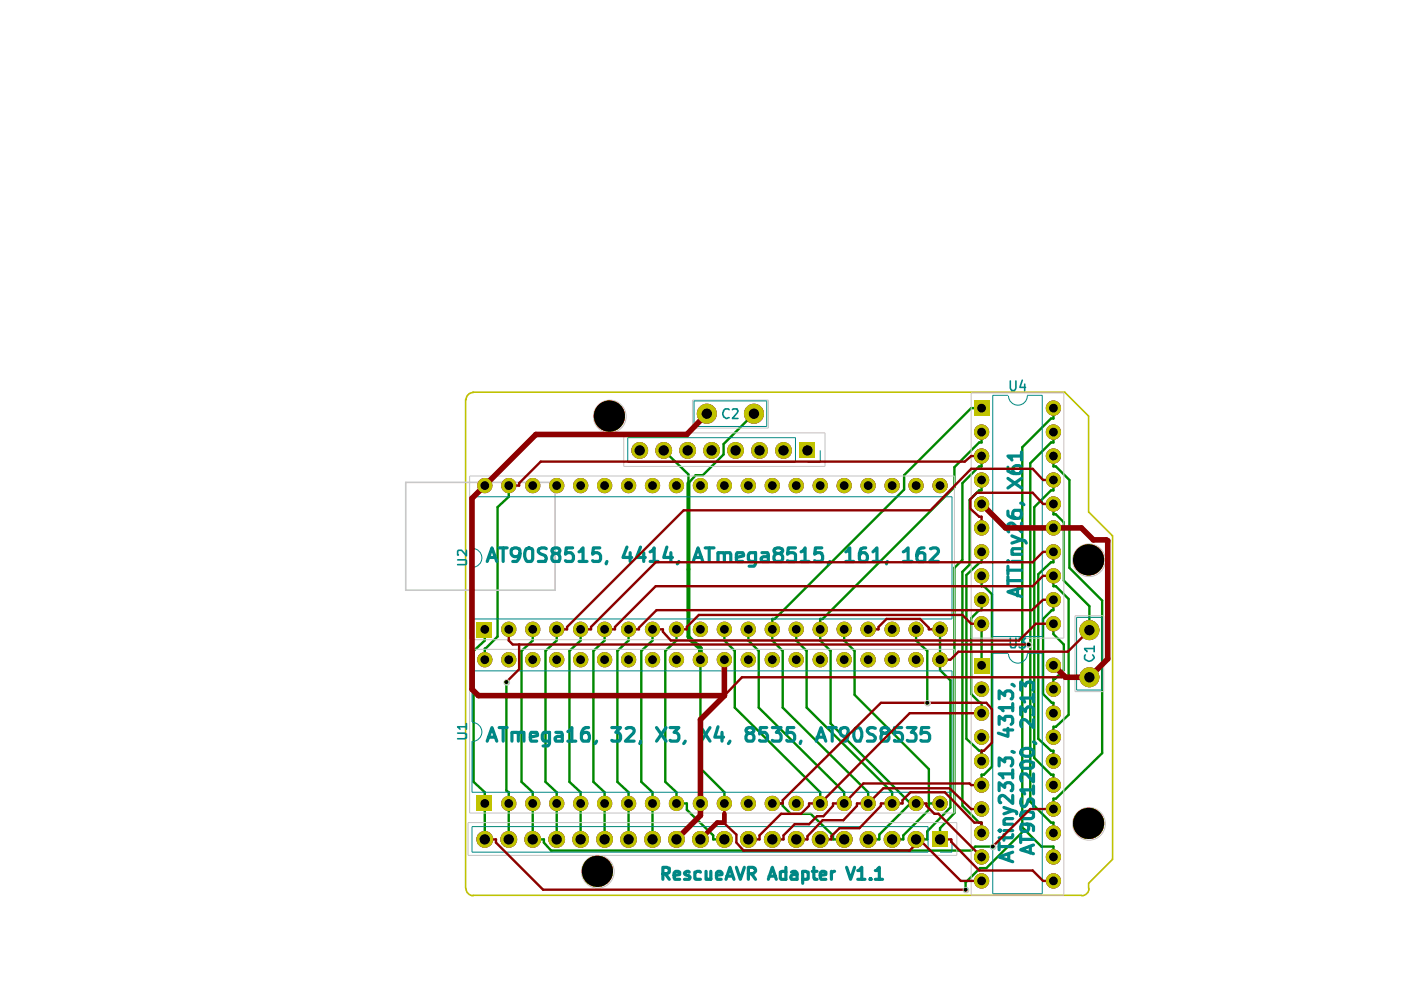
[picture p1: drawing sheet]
<svg xmlns="http://www.w3.org/2000/svg" width="297mm" height="210mm" viewBox="0 0 297 210" stroke-linecap="round" stroke-linejoin="round" font-family="sans-serif">
<g fill="#838500">
<path d="M101.1 168.7h3.2v3.2h-3.2z"/>
<path d="M101.1 131.9h3.2v3.2h-3.2z"/>
<path d="M169.5 93.8h3.4v3.4h-3.4z"/>
<path d="M206.6 84.8h3.2v3.3h-3.2z"/>
<path d="M197.6 176.3h3.4v3.4h-3.4z"/>
<path d="M206.6 139.5h3.2v3.2h-3.2z"/>
<circle cx="133.3" cy="178" r="1.78"/>
<circle cx="138.3" cy="178" r="1.78"/>
<circle cx="138.3" cy="170.3" r="1.61"/>
<circle cx="133.3" cy="170.3" r="1.61"/>
<circle cx="126.7" cy="184.7" r="3.3"/>
<circle cx="102.8" cy="178" r="1.78"/>
<circle cx="107.9" cy="178" r="1.78"/>
<circle cx="112.9" cy="178" r="1.78"/>
<circle cx="118" cy="178" r="1.78"/>
<circle cx="143.4" cy="178" r="1.78"/>
<circle cx="148.5" cy="178" r="1.78"/>
<circle cx="153.6" cy="178" r="1.78"/>
<circle cx="158.7" cy="178" r="1.78"/>
<circle cx="163.7" cy="178" r="1.78"/>
<circle cx="153.6" cy="170.3" r="1.61"/>
<circle cx="148.5" cy="170.3" r="1.61"/>
<circle cx="143.4" cy="170.3" r="1.61"/>
<circle cx="153.6" cy="133.4" r="1.61"/>
<circle cx="148.5" cy="133.4" r="1.61"/>
<circle cx="143.4" cy="133.4" r="1.61"/>
<circle cx="143.4" cy="139.9" r="1.61"/>
<circle cx="148.5" cy="139.9" r="1.61"/>
<circle cx="153.6" cy="139.9" r="1.61"/>
<circle cx="158.7" cy="139.9" r="1.61"/>
<circle cx="163.7" cy="139.9" r="1.61"/>
<circle cx="128.2" cy="133.4" r="1.61"/>
<circle cx="123.1" cy="133.4" r="1.61"/>
<circle cx="118" cy="133.4" r="1.61"/>
<circle cx="112.9" cy="133.4" r="1.61"/>
<circle cx="118" cy="139.9" r="1.61"/>
<circle cx="123.1" cy="139.9" r="1.61"/>
<circle cx="128.2" cy="139.9" r="1.61"/>
<circle cx="107.9" cy="133.4" r="1.61"/>
<circle cx="102.8" cy="139.9" r="1.61"/>
<circle cx="107.9" cy="139.9" r="1.61"/>
<circle cx="112.9" cy="139.9" r="1.61"/>
<circle cx="138.3" cy="133.4" r="1.61"/>
<circle cx="133.3" cy="133.4" r="1.61"/>
<circle cx="133.3" cy="139.9" r="1.61"/>
<circle cx="138.3" cy="139.9" r="1.61"/>
<circle cx="123.1" cy="178" r="1.78"/>
<circle cx="128.2" cy="178" r="1.78"/>
<circle cx="128.2" cy="170.3" r="1.61"/>
<circle cx="123.1" cy="170.3" r="1.61"/>
<circle cx="118" cy="170.3" r="1.61"/>
<circle cx="112.9" cy="170.3" r="1.61"/>
<circle cx="107.9" cy="170.3" r="1.61"/>
<circle cx="159.9" cy="87.7" r="2.12"/>
<circle cx="149.9" cy="87.7" r="2.12"/>
<circle cx="156" cy="95.5" r="1.78"/>
<circle cx="161" cy="95.5" r="1.78"/>
<circle cx="102.8" cy="103" r="1.61"/>
<circle cx="107.9" cy="103" r="1.61"/>
<circle cx="112.9" cy="103" r="1.61"/>
<circle cx="118" cy="103" r="1.61"/>
<circle cx="123.1" cy="103" r="1.61"/>
<circle cx="129.2" cy="88.2" r="3.3"/>
<circle cx="128.2" cy="103" r="1.61"/>
<circle cx="133.3" cy="103" r="1.61"/>
<circle cx="138.3" cy="103" r="1.61"/>
<circle cx="143.4" cy="103" r="1.61"/>
<circle cx="135.6" cy="95.5" r="1.78"/>
<circle cx="140.7" cy="95.5" r="1.78"/>
<circle cx="163.7" cy="103" r="1.61"/>
<circle cx="168.8" cy="103" r="1.61"/>
<circle cx="173.9" cy="103" r="1.61"/>
<circle cx="179" cy="103" r="1.61"/>
<circle cx="184.1" cy="103" r="1.61"/>
<circle cx="166.1" cy="95.5" r="1.78"/>
<circle cx="189.1" cy="103" r="1.61"/>
<circle cx="194.2" cy="103" r="1.61"/>
<circle cx="199.3" cy="103" r="1.61"/>
<circle cx="208.1" cy="96.7" r="1.61"/>
<circle cx="208.1" cy="91.6" r="1.61"/>
<circle cx="223.4" cy="86.5" r="1.61"/>
<circle cx="223.4" cy="91.6" r="1.61"/>
<circle cx="223.4" cy="96.7" r="1.61"/>
<circle cx="223.4" cy="101.8" r="1.61"/>
<circle cx="223.4" cy="106.8" r="1.61"/>
<circle cx="223.4" cy="111.9" r="1.61"/>
<circle cx="208.1" cy="111.9" r="1.61"/>
<circle cx="208.1" cy="106.8" r="1.61"/>
<circle cx="208.1" cy="101.8" r="1.61"/>
<circle cx="148.5" cy="103" r="1.61"/>
<circle cx="153.6" cy="103" r="1.61"/>
<circle cx="158.7" cy="103" r="1.61"/>
<circle cx="145.8" cy="95.5" r="1.78"/>
<circle cx="150.9" cy="95.5" r="1.78"/>
<circle cx="173.9" cy="178" r="1.78"/>
<circle cx="179" cy="178" r="1.78"/>
<circle cx="184.1" cy="178" r="1.78"/>
<circle cx="179" cy="170.3" r="1.61"/>
<circle cx="173.9" cy="170.3" r="1.61"/>
<circle cx="168.8" cy="133.4" r="1.61"/>
<circle cx="163.7" cy="133.4" r="1.61"/>
<circle cx="158.7" cy="133.4" r="1.61"/>
<circle cx="168.8" cy="139.9" r="1.61"/>
<circle cx="189.1" cy="133.4" r="1.61"/>
<circle cx="189.1" cy="139.9" r="1.61"/>
<circle cx="194.2" cy="139.9" r="1.61"/>
<circle cx="199.3" cy="139.9" r="1.61"/>
<circle cx="179" cy="133.4" r="1.61"/>
<circle cx="173.9" cy="133.4" r="1.61"/>
<circle cx="173.9" cy="139.9" r="1.61"/>
<circle cx="179" cy="139.9" r="1.61"/>
<circle cx="184.1" cy="139.9" r="1.61"/>
<circle cx="189.1" cy="178" r="1.78"/>
<circle cx="199.3" cy="170.3" r="1.61"/>
<circle cx="194.2" cy="170.3" r="1.61"/>
<circle cx="189.1" cy="170.3" r="1.61"/>
<circle cx="184.1" cy="170.3" r="1.61"/>
<circle cx="168.8" cy="178" r="1.78"/>
<circle cx="168.8" cy="170.3" r="1.61"/>
<circle cx="163.7" cy="170.3" r="1.61"/>
<circle cx="158.7" cy="170.3" r="1.61"/>
<circle cx="230.8" cy="118.7" r="3.3"/>
<circle cx="223.4" cy="117" r="1.61"/>
<circle cx="223.4" cy="122.1" r="1.61"/>
<circle cx="223.4" cy="127.2" r="1.61"/>
<circle cx="223.4" cy="132.2" r="1.61"/>
<circle cx="231" cy="133.6" r="2.12"/>
<circle cx="230.8" cy="174.6" r="3.3"/>
<circle cx="223.4" cy="146.1" r="1.61"/>
<circle cx="223.4" cy="151.2" r="1.61"/>
<circle cx="223.4" cy="156.3" r="1.61"/>
<circle cx="223.4" cy="161.4" r="1.61"/>
<circle cx="223.4" cy="166.5" r="1.61"/>
<circle cx="223.4" cy="171.5" r="1.61"/>
<circle cx="231" cy="143.6" r="2.12"/>
<circle cx="194.2" cy="178" r="1.78"/>
<circle cx="208.1" cy="171.5" r="1.61"/>
<circle cx="208.1" cy="166.5" r="1.61"/>
<circle cx="208.1" cy="161.4" r="1.61"/>
<circle cx="223.4" cy="176.6" r="1.61"/>
<circle cx="223.4" cy="181.7" r="1.61"/>
<circle cx="223.4" cy="186.8" r="1.61"/>
<circle cx="208.1" cy="186.8" r="1.61"/>
<circle cx="208.1" cy="181.7" r="1.61"/>
<circle cx="208.1" cy="176.6" r="1.61"/>
<circle cx="223.4" cy="141.1" r="1.61"/>
<circle cx="208.1" cy="156.3" r="1.61"/>
<circle cx="208.1" cy="151.2" r="1.61"/>
<circle cx="208.1" cy="146.1" r="1.61"/>
<circle cx="199.3" cy="133.4" r="1.61"/>
<circle cx="194.2" cy="133.4" r="1.61"/>
<circle cx="184.1" cy="133.4" r="1.61"/>
<circle cx="208.1" cy="132.2" r="1.61"/>
<circle cx="208.1" cy="127.2" r="1.61"/>
<circle cx="208.1" cy="122.1" r="1.61"/>
<circle cx="208.1" cy="117" r="1.61"/>
</g>
<g fill="none" stroke="#080" stroke-width=".51">
<path d="M140.7 95.5l5.3 5.1v20.1M159.9 87.7l-6.5 6.4v2.3l-4.4 4.4h-1.5l-1.5 1.6M208.1 86.5h-2.2l-14.2 14.3v3l-27.4 27.4h-.6v4.6l2.2 2.2v12l18.2 18v2.3M208.1 91.6v2.2h-.5l-5.2 5.3v4.2l-28 27.9h-.5v4.6l2.2 2.2v15.4l16.9 16.9M208.1 96.7v2.2h-.5l-3.6 3.5v16.3l-1.6 1.7v52l-3.1 3.2v2.4M223.4 91.6v2.2h-.6l-4.4 4.4v71.8l4.4 4.4h.6v2.2M223.4 96.7v2.2h.5l2.8 2.9v18.6l7 6.9v32.4l-9.8 9.6h-.5v2.2M223.4 86.5v2.2h-.6l-6.1 6.1v80.6l4.1 4.1h2.6v2.2M107.9 103v2.3l-2.4 2.2v27.5l-2.5 2.5h-.2v2.4M208.1 101.8v2.2h-.5l-2 2v13.7l-1.6 1.5v49.7l3.6 3.5h.5v2.2M208.1 117v2.2h-.3l-2.9 2.7v34.7l2.7 2.6h.5v2.2M223.4 101.8v2.2h-.6l-3.5 3.5v53.2l3.5 3.6h.6v2.2"/>
<path d="M223.4 106.8v2.3h.5l1.7 1.6v12.4l5.4 5.4v5.1M223.4 117v2.2h-.6l-2.7 2.6v34.8l2.7 2.6h.6v2.2M102.8 133.4v2.4l-2.4 2.2v27.8l2.4 2.2v10M112.9 133.4v2.4l-2.3 2.2v27.8l2.3 2.2v10h2.4v.6l1.5 1.7h89.1l.9-.8h3.7M118 133.4v2.4l-2.3 2.2v27.8l2.3 2.2v10M123.1 133.4v2.4l-2.4 2.2v27.8l2.4 2.2v10M128.2 133.4v2.4l-2.4 2.2v27.8l2.4 2.2v10M133.3 133.4v2.4l-2.4 2.2v27.8l2.4 2.2v10M138.3 133.4v2.4l-2.3 2.2v27.8l2.3 2.2v10M143.4 133.4v2.4l-2.3 2.2v27.8l2.3 2.2v2.3h2.2v1.4l5.6 5.4v.9h2.4M148.5 139.9v23l5.1 5.1v2.3M153.6 133.4v2.4l2.2 2.2v12l18.1 18v2.3"/>
<path d="M158.7 133.4v2.4l2.2 2.2v12l18.1 18v2.3M168.8 133.4v2.4l2.2 2.2v12l18.1 18v2.3M179 133.4v2.4l2.2 2.2v9.3l15.7 15.8v8.6l-5.4 5.4v.9h-2.4M194.2 133.4v2.4l2.4 2.2v11M199.3 133.4v8.7l2.2 2.2v26.9l-4.9 5.1v1.7h-2.4M208.1 127.2v2.2h-.5l-1.7 1.7v16.1l1.9 1.8h.3v2.2M208.1 122.1v2.2h.5l1.7 1.7v36.6l-1.7 1.7h-.5v2.2M208.1 132.2v8.9M218.1 136.7h.3M223.4 127.2v2.2h-.4l-1.9 1.8v16l1.9 1.8h.4v2.2M223.4 132.2v2.3l2.2 2.2v5.4l-1.9 1.8h-.3v2.2M223.4 122.1v2.2h.5l2.7 2.7v24.6l-2.7 2.5h-.5v2.2"/>
<path d="M107.4 144.6v23l.5 .4v10M163.7 170.3h2.2v.6l1.7 1.7h4.3l4.7 4.5v.9h2.4M193 170.3l-6.6 6.7v1h-2.3M193 170.3h1.2M196.9 170.3h2.4M217.3 175.9l-8.2 8.2h-1.3l-3.1 3v1.5"/>
</g>
<path d="M146 102.4v32.6l.1 .3" fill="none" stroke="#080" stroke-width=".85"/>
<path d="M146.1 135.3l2.4 2.2v2.4" fill="none" stroke="#080" stroke-width="1"/>
<path d="M98.7 84.7v103.6M100.2 83.1h125.5l5.1 5.1v20.3l5.1 5.1v68.6l-5.1 5.1v1M100.3 83.2a1.52 1.52 0 0 0-1.5 1.6M98.8 188.4a1.52 1.52 0 0 0 1.5 1.5M100.2 189.8h129.1M230.9 188.4a1.52 1.52 0 0 1-1.5 1.5" fill="none" stroke="#c0c300" stroke-width=".34"/>
<path d="M86 102.3h31.7v22.8h-31.7z" fill="none" stroke="#c2c2c2" stroke-width=".34"/>
<g fill="none" stroke="#c2c2c2" stroke-width=".21">
<path d="M132.2 91.8h42.7v7.1h-42.7zM146.8 84.8h16.1v6h-16.1zM205.9 83.3h19.7v52h-19.7zM99.6 100.9h102.8v34.7h-102.8zM99.6 137.7h102.8v34.7h-102.8zM205.9 138h19.7v51.8h-19.7zM227.9 130.6h6.1v16h-6.1zM99.2 174.4h103.7v7h-103.7z"/>
<circle cx="129.3" cy="88.3" r="3.5"/>
<circle cx="230.9" cy="118.8" r="3.5"/>
<circle cx="230.9" cy="174.7" r="3.5"/>
<circle cx="126.7" cy="184.8" r="3.5"/>
</g>
<g fill="none" stroke="#008785" stroke-width=".21">
<path d="M133.1 92.8h35.6v5.2h-35.6zM147.2 85h15.4v5.4h-15.4zM173.9 95.5v2.5h-2.7M213.7 83.8h-3.2v51.2h10.5v-51.2h-3.2M213.8 83.9a2 2 0 0 0 2 2 2 2 0 0 0 2-2M100.1 116.2v-10.9h101.7v25.9h-101.7v-11M100.2 116.3a2 2 0 0 1 2 2 2 2 0 0 1-2 2M213.7 138.5h-3.2v51h10.5v-51h-3.2M213.8 138.6a2 2 0 0 0 2 2 2 2 0 0 0 2-2M228.3 130.9h5.4v15.4h-5.4zM100.1 153.1v-10.9h101.7v25.8h-101.7v-10.9M100.2 153.2a2 2 0 0 1 2 2 2 2 0 0 1-2 2"/>
<path d="M100.1 175.3h96.7v5.4h-96.7zM201.8 178v2.7h-2.5"/>
</g>
<g fill="none" stroke="#008785" stroke-width=".68">
<path d="M213.7 99.1v.8a3.1 3.1 0 0 0 2.7 .3l.2-.3a1.16 1.16 0 0 0-.5-1.2h-.7l-.7 .5v.7l.7 .5M216.6 96.7h-2.9l.7 .5 .1 .3M216.6 95.8v1.7M103.3 119l1-2.8 1 2.8M103.6 118.2h1.4M105.8 116.2h1.7M106.7 116.2v2.8M110.2 117.3a.97 .97 0 0 1-.9 .8 .97 .97 0 0 1-.9-.8v-.6a1.07 1.07 0 0 1 1.8 0 2.38 2.38 0 0 1-.6 2.3h-.9M111.6 116.3a.9 .9 0 0 1 1.3 .4v1.8l-.3 .5h-.8a2.21 2.21 0 0 1-.2-2.7zM115.8 116.3a1.19 1.19 0 0 0-1.7 .4 1.17 1.17 0 0 0 1.2 1l.4 .2a.97 .97 0 0 1 0 1.1h-1.6M117.5 117.3l-.3-.1-.2-.5a1.1 1.1 0 0 1 1.5-.4l.2 .4-.2 .5-.3 .1h-.7a1.03 1.03 0 0 0-.2 1.7h1.2a1.19 1.19 0 0 0-.3-1.7M121.4 116.2h-1.3l-.2 1.3 .3-.3h.9a1.17 1.17 0 0 1 .1 1.8h-1.1l-.2-.1"/>
<path d="M122.8 117l.3-.2 .5-.6v2.8M122.8 119h1.7M127.2 116.2h-1.4l-.2 1.3 .4-.3h.7l.3 .1 .3 .6v.6l-.1 .4-.2 .1h-1.2l-.2-.1M128.7 119l-.2 .5M132.9 116l-.8 2.2h1.8M133.6 117.2v1.8M135.8 116l-.8 2.2h1.8M136.5 117.2v1.8M137.8 117l.4-.2 .5-.6v2.8M137.8 119h1.7M141.4 116l-.7 2.2h1.9M142.2 117.2v1.8"/>
<path d="M143.9 119l-.3 .5M147 119l1-2.8 1 2.8M147.3 118.2h1.4M149.5 116.2h1.9M150.4 116.2v2.8M152.2 117.3l.2-.1h1l.2 .3v1.5M152.2 117.2v1.8M153.6 117.5l.2-.3h1l.1 .3v1.5M156.1 118.2l1.5-.3-.1-.7h-1.2l-.2 .3v1.2l.2 .3h1.2M160.2 119h-1.2l-.2-.1-.1-.4v-.8l.3-.5h1.2v2.3l-.3 .6h-1.1M161.5 117.2h1.2l.2 .3v1.5h-1.4l-.1-.3v-.3l.1-.2 1.4-.3M164.8 117.3l-.5-.1-.2-.5a1.07 1.07 0 0 1 1.8 0v.1a1.16 1.16 0 0 1-1.1 .5 .97 .97 0 0 0-.7 .8 .97 .97 0 0 0 .3 .9h1.2a.97 .97 0 0 0 .4-.9 .97 .97 0 0 0-.7-.8"/>
<path d="M168.7 116.2h-1.6l-.1 1.3 .5-.3h.6l.4 .1 .2 .2v1.4l-.2 .1h-1.4l-.1-.1M169.8 117l.4-.2 .5-.6v2.8M169.8 119h1.7M174.2 116.2h-1.3l-.2 1.3 .5-.3h.7a1.34 1.34 0 0 1 .3 1.8h-1.3l-.2-.1M175.9 119l-.3 .5M179.3 117l.4-.2 .5-.6v2.8M179.3 119h1.7M183.6 116.2l-1.1 .1a2.97 2.97 0 0 0-.1 2.7h1.2l.1-.1a1.19 1.19 0 0 0-.3-1.7h-.7l-.3 .1-.2 .6M185.1 117l.8-.8v2.8M185.1 119h1.7M188.1 119l-.1 .5M191.5 117l1-.8v2.8"/>
<path d="M191.5 119h1.9M195.9 116.2a1.37 1.37 0 0 0-1.5 1.1v1.2l.3 .5h1.2l.2-.1v-1.4a.97 .97 0 0 0-1-.3 .97 .97 0 0 0-.7 .7M197.3 116.3a1.63 1.63 0 0 1 1.5 0l.2 .4-.2 .6-1.7 1.7h1.9M213.7 119h.2l-.2-.1v.1h.2M213.7 108.4v.8a2.3 2.3 0 0 0 2.7 .5 1.63 1.63 0 0 0 0-1.5h-1.3a.97 .97 0 0 0-.4 1 .97 .97 0 0 0 .7 .7M213.7 101.4l2.9 2.1M214.5 113.6l2.8 1 .3 .5M214.5 119h2.1M214.5 117.5h2.1M216.4 106.7l.7 .3M216.6 116.3h-1.9l-.2 .9 .4 .3M216.6 110.9v1.9l-1.7-1.7a.81 .81 0 0 0-1.2 .2v1.3l.2 .2"/>
<path d="M216.6 114.5l-2.1 .6M216.6 101.4l-2.9 2.1M213.7 120.1v1.7M213.7 122.3v1.7M213.7 123.1h2.9M213.7 120.9h2.9M215.7 124.8v1.5M216.6 124.6l-2.9 .9 2.9 1M103.3 157.1l1-2.8 1 2.8M103.6 156.3h1.4M105.8 154.3h1.7M106.7 154.3v2.8"/>
<path d="M108.5 155.4l.2-.1h1l.2 .3v1.5M108.5 155.3v1.8M109.9 155.6l.2-.3h1v1.8M112.4 156.3l1.6-.3-.2-.7h-1.2l-.2 .3v1.2l.2 .3h1.2M116.5 157.1h-1.2l-.2-.1-.1-.4v-.8l.3-.5h1.2v2.3l-.3 .6h-1.1M117.9 155.3h1.1l.2 .3v1.5h-1.3l-.2-.3v-.3l.2-.2 1.3-.3M120.4 155.1l.7-.5 .1-.3v2.8M120.4 157.1h1.7M124.8 154.3a1.37 1.37 0 0 0-1.5 1.1v1.2l.1 .4 .2 .1h1.2a1.34 1.34 0 0 0-.3-1.8 .97 .97 0 0 0-1.2 .7M126.5 157.1l-.3 .5M129.7 154.3h1.9l-1 1h.5a1.17 1.17 0 0 1 .1 1.8h-1.3l-.2-.1M132.8 154.4l.3-.1h.8a.69 .69 0 0 1 .6 .5 .69 .69 0 0 1-.2 .6l-1.7 1.7h1.9"/>
<path d="M135.8 157.1v.4l-.2 .1M139.2 154.3l2 2.8M141.2 154.3l-2 2.8M142.1 154.3h1.8l-1 1a.91 .91 0 0 1 1 .7v.6l-.3 .5h-1.4l-.1-.1M145.3 157.1l-.4 .5M148.7 154.3l1.8 2.8M150.5 154.3l-1.8 2.8M152.2 154.1l-.6 2.2h1.8M153.1 155.3v1.8M154.8 157.1l-.4 .5M158.7 155.4l-.4-.1-.1-.5a1.16 1.16 0 0 1 1.1-.5l.4 .1 .2 .5a1.16 1.16 0 0 1-1.2 .5 1.03 1.03 0 0 0-.2 1.7h1a1.02 1.02 0 0 0-.2-1.7M162.6 154.3h-1.4l-.2 1.3 .4-.3h.8a1.17 1.17 0 0 1 .2 1.8h-1.2l-.2-.1"/>
<path d="M163.7 154.3h1.9l-1 1h.5a1.17 1.17 0 0 1 .2 1.8h-1.4l-.2-.1M168.3 154.3h-1.3l-.2 1.3 .3-.3h.7l.3 .1 .4 .6v.6l-.2 .4-.2 .1h-1.1l-.2-.1M169.8 157.1l-.1 .5M173.1 157.1l1-2.8 1 2.8M173.2 156.3h1.6M175.6 154.3h1.7M176.4 154.3v2.8M179.8 155.4l-.1 .6a.97 .97 0 0 1-1.6-.6v-.6a.95 .95 0 0 1 .9-.6 .95 .95 0 0 1 .8 .6v1.2l-.3 1-.2 .1h-.8M181.4 154.4a.73 .73 0 0 1 1.1 .4 2.75 2.75 0 0 1-.1 2.3h-.9a2.21 2.21 0 0 1-.1-2.7zM185.6 154.4a1.34 1.34 0 0 0-1.5 0l-.2 .7 .5 .5 .7 .2 .5 .5v.3l-.3 .5h-1.4M187.3 155.4l-.4-.1-.1-.4 .1-.5a1.15 1.15 0 0 1 1.4 0l.2 .5a1.16 1.16 0 0 1-1.2 .5 1.19 1.19 0 0 0-.4 1.7h1.2a1.02 1.02 0 0 0-.1-1.7M191.2 154.3h-1.5v1.3v-.2l.3-.1h.7l.5 .3 .1 .4v.6l-.3 .5h-1.3v-.1"/>
<path d="M192.4 154.3h1.8l-1 1a.91 .91 0 0 1 1 .7v.6l-.3 .5h-1.4l-.1-.1M196.9 154.3h-1.5l-.2 1.3 .5-.3h.7l.4 .1 .3 .6v.6l-.2 .4-.1 .1h-1.4l-.2-.1M211.8 153.6v-1.7l1.2 .8v-.6l.2-.2h1.2l.3 .5v.8l-.3 .4M211.8 148.2v-1.7l1.2 1v-.7l.2-.2 .3-.1h.7l.5 .5v.8l-.2 .4h-.1M212.9 154.8h1.8M213.7 154.4v1.7l-2-.7M214.5 159.3l.6 .2M214.5 145.1l.6 .4M214.7 150h-2.9l.5 .2 .4 .5M214.7 149.2v1.5M216.4 151.6v-1.7l1 1v-.5l.5-.5h.7l.3 .1 .2 .2v1.4h-.2M216.4 146.3v-1.7l1 .9a.65 .65 0 0 1 .5-.9l1.2 .2v1.3l-.2 .2"/>
<path d="M216.6 159a2.02 2.02 0 0 1 2.5 .2v.7a1.76 1.76 0 0 1-2.7-.2zM219.1 157.3l.5 .3M219.1 152.6v1.7l-1.8-1.7a.65 .65 0 0 0-.9 .5v.7l.2 .3M219.1 148h-2.7l.7 .5 .2 .3M219.1 147.2v1.6M211.8 176.1l.2 .2 .2-.2-.2-.2-.2 .2h.4M211.8 167.6v-1.7l1.2 1.1v-.7l.2-.2 .3-.2h.7l.5 .6v.8l-.2 .3h-.1M211.8 162.4v-1.7l1.2 .8v-.6l.2-.2h1.2l.3 .5v.7l-.3 .5M211.8 178.6v1.6M211.8 179.5h2.9M212.9 171.2l2.5 .8 .2 .2v.4M212.9 177v1.1"/>
<path d="M212.9 176.1h1.8M212.9 174.8h1.8M214.7 177l-.2 .6h-2.7M214.7 173.6h-1.5l-.3 .3 .1 .9M214.7 168.7v1.6l-1.7-1.5a.72 .72 0 0 0-1.2 .4v.6l.2 .4h.2M214.7 164.1h-2.9l.5 .3 .4 .5M214.7 171.9l-1.8 .7M214.7 163.2v1.7M216.4 177.1v1.5M216.4 178h2.7M216.6 172.2a3 3 0 0 1 2.5 .2v.8l-.5 .4h-1.7l-.3-.2a1.1 1.1 0 0 1 0-1.2zM216.6 169.3a1.19 1.19 0 0 0 .3 1.7 1.2 1.2 0 0 0 1-1.3 .68 .68 0 0 1 1.2 0v1.3"/>
<path d="M216.6 161.7a2.47 2.47 0 0 1 2.5 0v.9l-.5 .3h-1.7l-.3-.2a.85 .85 0 0 1 0-1zM217.6 174.8h.3a1.1 1.1 0 0 1-.3 1.5h-.7l-.3-.2a1.37 1.37 0 0 1 0-1.3h1.8l.7 .5v.8M218.4 179.5v1.3M219.1 179.2l-2.7 1 2.7 .8M219.1 167.5h-2.7l.7 .5 .2 .3M219.1 164.1v1.7l-1.5-1.7h-1a1.63 1.63 0 0 0 0 1.5M219.1 166.6v1.7M140.5 185.3h.9l.3-.2 .2-.2v-.8l-1.4-.2v2.5M141.1 185.3l.8 1.1M142.9 185.6l1.2-.2v-.5l-.8-.2-.4 .4v1l.2 .3h1M146.1 184.9a.65 .65 0 0 0-1 .2 .65 .65 0 0 0 .9 .5l.3 .3-.2 .5h-1M148.5 184.9a1.1 1.1 0 0 0-1.2 0v1.4l.2 .1h1"/>
<path d="M149.7 184.7v1.7h1v-.1M150.7 184.7v1.7M151.9 185.6l1.2-.2v-.3l-.4-.4h-.5l-.3 .4v1l.2 .3h.8M153.9 186.4l.9-2.5 .8 2.5M154.1 185.8h1.2M156.1 183.9l.9 2.5 .8-2.5M158.7 185.3h1l.5-.6a.65 .65 0 0 0-.5-.8h-1v2.5M159.3 185.3l.9 1.1M162.9 186.4l.8-2.5 .9 2.5M163.1 185.8h1.3M166.6 183.9v2.5h-1l-.2-.1v-1.4a.97 .97 0 0 1 1.2 0M167.8 184.9l.9-.2 .3 .4v1.3h-1.2l-.2-.3 .2-.5 .3-.2h.9"/>
<path d="M170.2 184.9a1.1 1.1 0 0 1 1.2 0v1.4l-.2 .1h-1M170.2 184.7v2.6M172.2 184.7h1M172.6 183.9v2.2l.1 .3h.5M173.9 185.6l1.2-.2v-.5l-.9-.2-.3 .4v1l.2 .3h1M176.3 184.7v1.7M177 184.7l-.6 .2-.1 .4M179.5 183.9l.8 2.5 .9-2.5M181.9 184.6h.3l.5-.7v2.5M181.9 186.4h1.5M184.6 186.3l.1 .1h-.3l.2-.1v.1M185.6 184.6h.3l.5-.7v2.5"/>
<path d="M185.6 186.4h1.5M213.9 181v1.4M214.7 180.7l-2.9 1 2.9 1"/>
</g>
<g fill="none" stroke="#008785" stroke-width=".34">
<path d="M154.6 86.9l-.2-.2h-.6a1.11 1.11 0 0 0-.6 1.1 1.11 1.11 0 0 0 .9 .9l.5-.1M155.3 86.9l.1-.2h.9l.2 .3-.2 .5-1 1.2h1.2M214.2 80.8v1.5l.3 .5h.6l.3-.5v-1.5M216.7 80.6l-.5 1.5h1.2M217.3 81.4v1.4M97 118.7h1.7l.2 .2v.6l-.2 .2h-1.7M98.9 116.7v1.2l-1-1.2h-.7l-.2 .1v.9h.2M214.2 135.3v1.7l.2 .3h.8l.2-.3v-1.7M216.1 135.3h1.3l-.7 .8h.6l.1 .4-.1 .8h-1.1l-.1-.1M230.1 138.9l-.1 .1v.7l.8 .5 .7-.2 .5-.5-.4-.6M232 137.5h-2l.5 .7M232 137v1.2"/>
<path d="M97 155.4h1.6l.3 .2v.9l-.3 .1h-1.6M98.9 154.1h-1.9l.5 .5M98.9 153.4v1.2"/>
</g>
<g fill="#8f0088">
<path d="M101.1 168.7h3.2v3.2h-3.2z"/>
<path d="M101.1 131.9h3.2v3.2h-3.2z"/>
<path d="M169.5 93.8h3.4v3.4h-3.4z"/>
<path d="M206.6 84.8h3.2v3.3h-3.2z"/>
<path d="M197.6 176.3h3.4v3.4h-3.4z"/>
<path d="M206.6 139.5h3.2v3.2h-3.2z"/>
<circle cx="133.3" cy="178" r="1.78"/>
<circle cx="138.3" cy="178" r="1.78"/>
<circle cx="138.3" cy="170.3" r="1.61"/>
<circle cx="133.3" cy="170.3" r="1.61"/>
<circle cx="126.7" cy="184.7" r="3.3"/>
<circle cx="102.8" cy="178" r="1.78"/>
<circle cx="107.9" cy="178" r="1.78"/>
<circle cx="112.9" cy="178" r="1.78"/>
<circle cx="118" cy="178" r="1.78"/>
<circle cx="143.4" cy="178" r="1.78"/>
<circle cx="148.5" cy="178" r="1.78"/>
<circle cx="153.6" cy="178" r="1.78"/>
<circle cx="158.7" cy="178" r="1.78"/>
<circle cx="163.7" cy="178" r="1.78"/>
<circle cx="153.6" cy="170.3" r="1.61"/>
<circle cx="148.5" cy="170.3" r="1.61"/>
<circle cx="143.4" cy="170.3" r="1.61"/>
<circle cx="153.6" cy="133.4" r="1.61"/>
<circle cx="148.5" cy="133.4" r="1.61"/>
<circle cx="143.4" cy="133.4" r="1.61"/>
<circle cx="143.4" cy="139.9" r="1.61"/>
<circle cx="148.5" cy="139.9" r="1.61"/>
<circle cx="153.6" cy="139.9" r="1.61"/>
<circle cx="158.7" cy="139.9" r="1.61"/>
<circle cx="163.7" cy="139.9" r="1.61"/>
<circle cx="128.2" cy="133.4" r="1.61"/>
<circle cx="123.1" cy="133.4" r="1.61"/>
<circle cx="118" cy="133.4" r="1.61"/>
<circle cx="112.9" cy="133.4" r="1.61"/>
<circle cx="118" cy="139.9" r="1.61"/>
<circle cx="123.1" cy="139.9" r="1.61"/>
<circle cx="128.2" cy="139.9" r="1.61"/>
<circle cx="107.9" cy="133.4" r="1.61"/>
<circle cx="102.8" cy="139.9" r="1.61"/>
<circle cx="107.9" cy="139.9" r="1.61"/>
<circle cx="112.9" cy="139.9" r="1.61"/>
<circle cx="138.3" cy="133.4" r="1.61"/>
<circle cx="133.3" cy="133.4" r="1.61"/>
<circle cx="133.3" cy="139.9" r="1.61"/>
<circle cx="138.3" cy="139.9" r="1.61"/>
<circle cx="123.1" cy="178" r="1.78"/>
<circle cx="128.2" cy="178" r="1.78"/>
<circle cx="128.2" cy="170.3" r="1.61"/>
<circle cx="123.1" cy="170.3" r="1.61"/>
<circle cx="118" cy="170.3" r="1.61"/>
<circle cx="112.9" cy="170.3" r="1.61"/>
<circle cx="107.9" cy="170.3" r="1.61"/>
<circle cx="159.9" cy="87.7" r="2.12"/>
<circle cx="149.9" cy="87.7" r="2.12"/>
<circle cx="156" cy="95.5" r="1.78"/>
<circle cx="161" cy="95.5" r="1.78"/>
<circle cx="102.8" cy="103" r="1.61"/>
<circle cx="107.9" cy="103" r="1.61"/>
<circle cx="112.9" cy="103" r="1.61"/>
<circle cx="118" cy="103" r="1.61"/>
<circle cx="123.1" cy="103" r="1.61"/>
<circle cx="129.2" cy="88.2" r="3.3"/>
<circle cx="128.2" cy="103" r="1.61"/>
<circle cx="133.3" cy="103" r="1.61"/>
<circle cx="138.3" cy="103" r="1.61"/>
<circle cx="143.4" cy="103" r="1.61"/>
<circle cx="135.6" cy="95.5" r="1.78"/>
<circle cx="140.7" cy="95.5" r="1.78"/>
<circle cx="163.7" cy="103" r="1.61"/>
<circle cx="168.8" cy="103" r="1.61"/>
<circle cx="173.9" cy="103" r="1.61"/>
<circle cx="179" cy="103" r="1.61"/>
<circle cx="184.1" cy="103" r="1.61"/>
<circle cx="166.1" cy="95.5" r="1.78"/>
<circle cx="189.1" cy="103" r="1.61"/>
<circle cx="194.2" cy="103" r="1.61"/>
<circle cx="199.3" cy="103" r="1.61"/>
<circle cx="208.1" cy="96.7" r="1.61"/>
<circle cx="208.1" cy="91.6" r="1.61"/>
<circle cx="223.4" cy="86.5" r="1.61"/>
<circle cx="223.4" cy="91.6" r="1.61"/>
<circle cx="223.4" cy="96.7" r="1.61"/>
<circle cx="223.4" cy="101.8" r="1.61"/>
<circle cx="223.4" cy="106.8" r="1.61"/>
<circle cx="223.4" cy="111.9" r="1.61"/>
<circle cx="208.1" cy="111.9" r="1.61"/>
<circle cx="208.1" cy="106.8" r="1.61"/>
<circle cx="208.1" cy="101.8" r="1.61"/>
<circle cx="148.5" cy="103" r="1.61"/>
<circle cx="153.6" cy="103" r="1.61"/>
<circle cx="158.7" cy="103" r="1.61"/>
<circle cx="145.8" cy="95.5" r="1.78"/>
<circle cx="150.9" cy="95.5" r="1.78"/>
<circle cx="173.9" cy="178" r="1.78"/>
<circle cx="179" cy="178" r="1.78"/>
<circle cx="184.1" cy="178" r="1.78"/>
<circle cx="179" cy="170.3" r="1.61"/>
<circle cx="173.9" cy="170.3" r="1.61"/>
<circle cx="168.8" cy="133.4" r="1.61"/>
<circle cx="163.7" cy="133.4" r="1.61"/>
<circle cx="158.7" cy="133.4" r="1.61"/>
<circle cx="168.8" cy="139.9" r="1.61"/>
<circle cx="189.1" cy="133.4" r="1.61"/>
<circle cx="189.1" cy="139.9" r="1.61"/>
<circle cx="194.2" cy="139.9" r="1.61"/>
<circle cx="199.3" cy="139.9" r="1.61"/>
<circle cx="179" cy="133.4" r="1.61"/>
<circle cx="173.9" cy="133.4" r="1.61"/>
<circle cx="173.9" cy="139.9" r="1.61"/>
<circle cx="179" cy="139.9" r="1.61"/>
<circle cx="184.1" cy="139.9" r="1.61"/>
<circle cx="189.1" cy="178" r="1.78"/>
<circle cx="199.3" cy="170.3" r="1.61"/>
<circle cx="194.2" cy="170.3" r="1.61"/>
<circle cx="189.1" cy="170.3" r="1.61"/>
<circle cx="184.1" cy="170.3" r="1.61"/>
<circle cx="168.8" cy="178" r="1.78"/>
<circle cx="168.8" cy="170.3" r="1.61"/>
<circle cx="163.7" cy="170.3" r="1.61"/>
<circle cx="158.7" cy="170.3" r="1.61"/>
<circle cx="230.8" cy="118.7" r="3.3"/>
<circle cx="223.4" cy="117" r="1.61"/>
<circle cx="223.4" cy="122.1" r="1.61"/>
<circle cx="223.4" cy="127.2" r="1.61"/>
<circle cx="223.4" cy="132.2" r="1.61"/>
<circle cx="231" cy="133.6" r="2.12"/>
<circle cx="230.8" cy="174.6" r="3.3"/>
<circle cx="223.4" cy="146.1" r="1.61"/>
<circle cx="223.4" cy="151.2" r="1.61"/>
<circle cx="223.4" cy="156.3" r="1.61"/>
<circle cx="223.4" cy="161.4" r="1.61"/>
<circle cx="223.4" cy="166.5" r="1.61"/>
<circle cx="223.4" cy="171.5" r="1.61"/>
<circle cx="231" cy="143.6" r="2.12"/>
<circle cx="194.2" cy="178" r="1.78"/>
<circle cx="208.1" cy="171.5" r="1.61"/>
<circle cx="208.1" cy="166.5" r="1.61"/>
<circle cx="208.1" cy="161.4" r="1.61"/>
<circle cx="223.4" cy="176.6" r="1.61"/>
<circle cx="223.4" cy="181.7" r="1.61"/>
<circle cx="223.4" cy="186.8" r="1.61"/>
<circle cx="208.1" cy="186.8" r="1.61"/>
<circle cx="208.1" cy="181.7" r="1.61"/>
<circle cx="208.1" cy="176.6" r="1.61"/>
<circle cx="223.4" cy="141.1" r="1.61"/>
<circle cx="208.1" cy="156.3" r="1.61"/>
<circle cx="208.1" cy="151.2" r="1.61"/>
<circle cx="208.1" cy="146.1" r="1.61"/>
<circle cx="199.3" cy="133.4" r="1.61"/>
<circle cx="194.2" cy="133.4" r="1.61"/>
<circle cx="184.1" cy="133.4" r="1.61"/>
<circle cx="208.1" cy="132.2" r="1.61"/>
<circle cx="208.1" cy="127.2" r="1.61"/>
<circle cx="208.1" cy="122.1" r="1.61"/>
<circle cx="208.1" cy="117" r="1.61"/>
</g>
<g fill="none" stroke="#8e0000" stroke-width=".51">
<path d="M208.1 96.7h-2.2l-1.3 1.2h-90l-4.5 4.5v.6h-2.2M223.4 106.8h-2.3l-2.2-2.3h-11.8l-1.4 1.3v2.1l1.9 1.7h.5v2.3M223.4 117h-2.3l-2.2 2.2h-79.9l-13.7 13.7v.5h-2.2M223.4 101.8h-2.3l-2.2-2.4h-13l-8.6 8.8h-52.4l-24.7 24.7v.5h-2.2M107.9 133.4v2.4l.8 .9h109.4M110.1 136.7v5.2l-2.7 2.7M184.1 133.4h2.2v-.5l1.7-1.7h7.1l1.8 1.9v.3h2.4M208.1 132.2h-2.2l-1.9-1.8h-55.8l-2.6 2.5v.5h-2.2M223.4 122.1h-2.3l-2.2 2.2h-79.9l-8.6 8.6v.5h-2.2M223.4 127.2h-2.3l-2.3 2.2h-79.6l-3.7 3.7v.3h-2.2M223.4 132.2h-3.8l-3.5 3.6h-73.9l-1.7-1.9v-.5h-2.2M231 133.6l-4.6 4.6h-23.2l-1.7 1.7h-2.2"/>
<path d="M208.1 151.2h-15.2l-19 19.1h-2.4v.6l-1.7 1.7h-4.2l-4.6 4.5v.9h-2.3M225.6 143.3l-.6 .3h-67.7l-3.7 3.9M102.8 178h2.4v.6l9.9 10h89.6M153.6 174.4h-.2l2.7 2.6v1.6l1.5 1.7h35.3l2.2-2.2M153.6 170.3v2.3M194.2 178h1.2l-.3 .1M194.2 170.3h2.2v.6l1.7 1.7h.9l9.1 9.1M195.1 178.1l8.6 8.7h4.4M199.3 178h2.4v.5l5.9 6.1h11.3l2.2 2.2h2.3M208.1 166.5h-2.2l-.3-.4h-22.6l-4 4.2h-2.4v.6l-2 2.2h-1.4l-1.7 1.7h-3l-2.4 2.3v.9h-2.4M208.1 161.4v-2.2h.5l1.7-1.7v-7.1l-1.2-1.4h-22.3l-20.9 20.7v.6h-2.2M208.1 171.5h-2.2l-4.6-4.4h-14l-3.2 3.2h-2.4v.6l-2.9 3h-4.4l-3.2 3.4v.7h-2.4"/>
<path d="M208.1 176.6v-2.2h-1.5l-6.3-6.4h-7.3l-1.7 1.7v.6h-4.5v.6l-4.6 4.7h-4.2l-1.7 1.7v.7h-2.4M223.4 171.5h-5l-7.9 8"/>
</g>
<path d="M149.9 87.7l-4.3 4.4h-32l-13.5 13.6v40.4l1.3 1.4h52.2M208.1 106.8l5.1 5.1h16.1l2.5 2.6h2.7l.4 .1v25.1l-3.9 3.9h-5.1l-2.5-2.5M153.6 139.9v7.6M153.6 147.5l-5.1 5.1v20.3l-5.1 5.1" fill="none" stroke="#8e0000" stroke-width="1.2"/>
<path d="M153.4 174.4h-1.3l-3.6 3.6M153.6 172.6v1.8" fill="none" stroke="#8e0000" stroke-width="1"/>
<g fill="#c0c300">
<path d="M101.1 168.7h3.2v3.2h-3.2z"/>
<path d="M101.1 131.9h3.2v3.2h-3.2z"/>
<path d="M169.5 93.8h3.4v3.4h-3.4z"/>
<path d="M206.6 84.8h3.2v3.3h-3.2z"/>
<path d="M197.6 176.3h3.4v3.4h-3.4z"/>
<path d="M206.6 139.5h3.2v3.2h-3.2z"/>
<circle cx="133.3" cy="178" r="1.78"/>
<circle cx="138.3" cy="178" r="1.78"/>
<circle cx="138.3" cy="170.3" r="1.61"/>
<circle cx="133.3" cy="170.3" r="1.61"/>
<circle cx="126.7" cy="184.7" r="3.3"/>
<circle cx="102.8" cy="178" r="1.78"/>
<circle cx="107.9" cy="178" r="1.78"/>
<circle cx="112.9" cy="178" r="1.78"/>
<circle cx="118" cy="178" r="1.78"/>
<circle cx="143.4" cy="178" r="1.78"/>
<circle cx="148.5" cy="178" r="1.78"/>
<circle cx="153.6" cy="178" r="1.78"/>
<circle cx="158.7" cy="178" r="1.78"/>
<circle cx="163.7" cy="178" r="1.78"/>
<circle cx="153.6" cy="170.3" r="1.61"/>
<circle cx="148.5" cy="170.3" r="1.61"/>
<circle cx="143.4" cy="170.3" r="1.61"/>
<circle cx="153.6" cy="133.4" r="1.61"/>
<circle cx="148.5" cy="133.4" r="1.61"/>
<circle cx="143.4" cy="133.4" r="1.61"/>
<circle cx="143.4" cy="139.9" r="1.61"/>
<circle cx="148.5" cy="139.9" r="1.61"/>
<circle cx="153.6" cy="139.9" r="1.61"/>
<circle cx="158.7" cy="139.9" r="1.61"/>
<circle cx="163.7" cy="139.9" r="1.61"/>
<circle cx="128.2" cy="133.4" r="1.61"/>
<circle cx="123.1" cy="133.4" r="1.61"/>
<circle cx="118" cy="133.4" r="1.61"/>
<circle cx="112.9" cy="133.4" r="1.61"/>
<circle cx="118" cy="139.9" r="1.61"/>
<circle cx="123.1" cy="139.9" r="1.61"/>
<circle cx="128.2" cy="139.9" r="1.61"/>
<circle cx="107.9" cy="133.4" r="1.61"/>
<circle cx="102.8" cy="139.9" r="1.61"/>
<circle cx="107.9" cy="139.9" r="1.61"/>
<circle cx="112.9" cy="139.9" r="1.61"/>
<circle cx="138.3" cy="133.4" r="1.61"/>
<circle cx="133.3" cy="133.4" r="1.61"/>
<circle cx="133.3" cy="139.9" r="1.61"/>
<circle cx="138.3" cy="139.9" r="1.61"/>
<circle cx="123.1" cy="178" r="1.78"/>
<circle cx="128.2" cy="178" r="1.78"/>
<circle cx="128.2" cy="170.3" r="1.61"/>
<circle cx="123.1" cy="170.3" r="1.61"/>
<circle cx="118" cy="170.3" r="1.61"/>
<circle cx="112.9" cy="170.3" r="1.61"/>
<circle cx="107.9" cy="170.3" r="1.61"/>
<circle cx="159.9" cy="87.7" r="2.12"/>
<circle cx="149.9" cy="87.7" r="2.12"/>
<circle cx="156" cy="95.5" r="1.78"/>
<circle cx="161" cy="95.5" r="1.78"/>
<circle cx="102.8" cy="103" r="1.61"/>
<circle cx="107.9" cy="103" r="1.61"/>
<circle cx="112.9" cy="103" r="1.61"/>
<circle cx="118" cy="103" r="1.61"/>
<circle cx="123.1" cy="103" r="1.61"/>
<circle cx="129.2" cy="88.2" r="3.3"/>
<circle cx="128.2" cy="103" r="1.61"/>
<circle cx="133.3" cy="103" r="1.61"/>
<circle cx="138.3" cy="103" r="1.61"/>
<circle cx="143.4" cy="103" r="1.61"/>
<circle cx="135.6" cy="95.5" r="1.78"/>
<circle cx="140.7" cy="95.5" r="1.78"/>
<circle cx="163.7" cy="103" r="1.61"/>
<circle cx="168.8" cy="103" r="1.61"/>
<circle cx="173.9" cy="103" r="1.61"/>
<circle cx="179" cy="103" r="1.61"/>
<circle cx="184.1" cy="103" r="1.61"/>
<circle cx="166.1" cy="95.5" r="1.78"/>
<circle cx="189.1" cy="103" r="1.61"/>
<circle cx="194.2" cy="103" r="1.61"/>
<circle cx="199.3" cy="103" r="1.61"/>
<circle cx="208.1" cy="96.7" r="1.61"/>
<circle cx="208.1" cy="91.6" r="1.61"/>
<circle cx="223.4" cy="86.5" r="1.61"/>
<circle cx="223.4" cy="91.6" r="1.61"/>
<circle cx="223.4" cy="96.7" r="1.61"/>
<circle cx="223.4" cy="101.8" r="1.61"/>
<circle cx="223.4" cy="106.8" r="1.61"/>
<circle cx="223.4" cy="111.9" r="1.61"/>
<circle cx="208.1" cy="111.9" r="1.61"/>
<circle cx="208.1" cy="106.8" r="1.61"/>
<circle cx="208.1" cy="101.8" r="1.61"/>
<circle cx="148.5" cy="103" r="1.61"/>
<circle cx="153.6" cy="103" r="1.61"/>
<circle cx="158.7" cy="103" r="1.61"/>
<circle cx="145.8" cy="95.5" r="1.78"/>
<circle cx="150.9" cy="95.5" r="1.78"/>
<circle cx="173.9" cy="178" r="1.78"/>
<circle cx="179" cy="178" r="1.78"/>
<circle cx="184.1" cy="178" r="1.78"/>
<circle cx="179" cy="170.3" r="1.61"/>
<circle cx="173.9" cy="170.3" r="1.61"/>
<circle cx="168.8" cy="133.4" r="1.61"/>
<circle cx="163.7" cy="133.4" r="1.61"/>
<circle cx="158.7" cy="133.4" r="1.61"/>
<circle cx="168.8" cy="139.9" r="1.61"/>
<circle cx="189.1" cy="133.4" r="1.61"/>
<circle cx="189.1" cy="139.9" r="1.61"/>
<circle cx="194.2" cy="139.9" r="1.61"/>
<circle cx="199.3" cy="139.9" r="1.61"/>
<circle cx="179" cy="133.4" r="1.61"/>
<circle cx="173.9" cy="133.4" r="1.61"/>
<circle cx="173.9" cy="139.9" r="1.61"/>
<circle cx="179" cy="139.9" r="1.61"/>
<circle cx="184.1" cy="139.9" r="1.61"/>
<circle cx="189.1" cy="178" r="1.78"/>
<circle cx="199.3" cy="170.3" r="1.61"/>
<circle cx="194.2" cy="170.3" r="1.61"/>
<circle cx="189.1" cy="170.3" r="1.61"/>
<circle cx="184.1" cy="170.3" r="1.61"/>
<circle cx="168.8" cy="178" r="1.78"/>
<circle cx="168.8" cy="170.3" r="1.61"/>
<circle cx="163.7" cy="170.3" r="1.61"/>
<circle cx="158.7" cy="170.3" r="1.61"/>
<circle cx="230.8" cy="118.7" r="3.3"/>
<circle cx="223.4" cy="117" r="1.61"/>
<circle cx="223.4" cy="122.1" r="1.61"/>
<circle cx="223.4" cy="127.2" r="1.61"/>
<circle cx="223.4" cy="132.2" r="1.61"/>
<circle cx="231" cy="133.6" r="2.12"/>
<circle cx="230.8" cy="174.6" r="3.3"/>
<circle cx="223.4" cy="146.1" r="1.61"/>
<circle cx="223.4" cy="151.2" r="1.61"/>
<circle cx="223.4" cy="156.3" r="1.61"/>
<circle cx="223.4" cy="161.4" r="1.61"/>
<circle cx="223.4" cy="166.5" r="1.61"/>
<circle cx="223.4" cy="171.5" r="1.61"/>
<circle cx="231" cy="143.6" r="2.12"/>
<circle cx="194.2" cy="178" r="1.78"/>
<circle cx="208.1" cy="171.5" r="1.61"/>
<circle cx="208.1" cy="166.5" r="1.61"/>
<circle cx="208.1" cy="161.4" r="1.61"/>
<circle cx="223.4" cy="176.6" r="1.61"/>
<circle cx="223.4" cy="181.7" r="1.61"/>
<circle cx="223.4" cy="186.8" r="1.61"/>
<circle cx="208.1" cy="186.8" r="1.61"/>
<circle cx="208.1" cy="181.7" r="1.61"/>
<circle cx="208.1" cy="176.6" r="1.61"/>
<circle cx="223.4" cy="141.1" r="1.61"/>
<circle cx="208.1" cy="156.3" r="1.61"/>
<circle cx="208.1" cy="151.2" r="1.61"/>
<circle cx="208.1" cy="146.1" r="1.61"/>
<circle cx="199.3" cy="133.4" r="1.61"/>
<circle cx="194.2" cy="133.4" r="1.61"/>
<circle cx="184.1" cy="133.4" r="1.61"/>
<circle cx="208.1" cy="132.2" r="1.61"/>
<circle cx="208.1" cy="127.2" r="1.61"/>
<circle cx="208.1" cy="122.1" r="1.61"/>
<circle cx="208.1" cy="117" r="1.61"/>
</g>
<g fill="none" stroke="#c2c2c2" stroke-width=".21">
<circle cx="218.2" cy="136.7" r=".6"/>
<circle cx="218.2" cy="136.7" r=".43"/>
<circle cx="107.4" cy="144.7" r=".6"/>
<circle cx="107.4" cy="144.7" r=".43"/>
<circle cx="196.7" cy="149.1" r=".6"/>
<circle cx="196.7" cy="149.1" r=".43"/>
<circle cx="210.6" cy="179.6" r=".6"/>
<circle cx="210.6" cy="179.6" r=".43"/>
<circle cx="204.8" cy="188.7" r=".6"/>
<circle cx="204.8" cy="188.7" r=".43"/>
</g>
<g fill="#000">
<circle cx="129.2" cy="88.2" r="3.3"/>
<circle cx="135.6" cy="95.5" r="1.1"/>
<circle cx="140.7" cy="95.5" r="1.1"/>
<circle cx="145.8" cy="95.5" r="1.1"/>
<circle cx="149.9" cy="87.7" r="1.1"/>
<circle cx="150.9" cy="95.5" r="1.1"/>
<circle cx="156" cy="95.5" r="1.1"/>
<circle cx="159.9" cy="87.7" r="1.1"/>
<circle cx="161" cy="95.5" r="1.1"/>
<circle cx="166.1" cy="95.5" r="1.1"/>
<circle cx="171.2" cy="95.5" r="1.1"/>
<circle cx="208.1" cy="91.6" r=".93"/>
<circle cx="208.1" cy="86.5" r=".93"/>
<circle cx="208.1" cy="96.7" r=".93"/>
<circle cx="223.4" cy="96.7" r=".93"/>
<circle cx="223.4" cy="91.6" r=".93"/>
<circle cx="223.4" cy="86.5" r=".93"/>
<circle cx="102.8" cy="103" r=".93"/>
<circle cx="107.9" cy="103" r=".93"/>
<circle cx="112.9" cy="103" r=".93"/>
<circle cx="118" cy="103" r=".93"/>
<circle cx="123.1" cy="103" r=".93"/>
<circle cx="128.2" cy="103" r=".93"/>
<circle cx="133.3" cy="103" r=".93"/>
<circle cx="138.3" cy="103" r=".93"/>
<circle cx="143.4" cy="103" r=".93"/>
<circle cx="148.5" cy="103" r=".93"/>
<circle cx="153.6" cy="103" r=".93"/>
<circle cx="158.7" cy="103" r=".93"/>
<circle cx="163.7" cy="103" r=".93"/>
<circle cx="168.8" cy="103" r=".93"/>
<circle cx="173.9" cy="103" r=".93"/>
<circle cx="179" cy="103" r=".93"/>
<circle cx="184.1" cy="103" r=".93"/>
<circle cx="189.1" cy="103" r=".93"/>
<circle cx="194.2" cy="103" r=".93"/>
<circle cx="199.3" cy="103" r=".93"/>
<circle cx="208.1" cy="111.9" r=".93"/>
<circle cx="208.1" cy="117" r=".93"/>
<circle cx="208.1" cy="106.8" r=".93"/>
<circle cx="208.1" cy="101.8" r=".93"/>
<circle cx="223.4" cy="117" r=".93"/>
<circle cx="223.4" cy="111.9" r=".93"/>
<circle cx="223.4" cy="106.8" r=".93"/>
<circle cx="223.4" cy="101.8" r=".93"/>
<circle cx="230.8" cy="118.7" r="3.3"/>
<circle cx="102.8" cy="139.9" r=".93"/>
<circle cx="102.8" cy="133.4" r=".93"/>
<circle cx="107.9" cy="139.9" r=".93"/>
<circle cx="107.9" cy="133.4" r=".93"/>
<circle cx="112.9" cy="139.9" r=".93"/>
<circle cx="112.9" cy="133.4" r=".93"/>
<circle cx="118" cy="139.9" r=".93"/>
<circle cx="118" cy="133.4" r=".93"/>
<circle cx="123.1" cy="139.9" r=".93"/>
<circle cx="123.1" cy="133.4" r=".93"/>
<circle cx="128.2" cy="139.9" r=".93"/>
<circle cx="128.2" cy="133.4" r=".93"/>
<circle cx="133.3" cy="139.9" r=".93"/>
<circle cx="133.3" cy="133.4" r=".93"/>
<circle cx="138.3" cy="139.9" r=".93"/>
<circle cx="138.3" cy="133.4" r=".93"/>
<circle cx="143.4" cy="139.9" r=".93"/>
<circle cx="143.4" cy="133.4" r=".93"/>
<circle cx="148.5" cy="139.9" r=".93"/>
<circle cx="148.5" cy="133.4" r=".93"/>
<circle cx="153.6" cy="139.9" r=".93"/>
<circle cx="153.6" cy="133.4" r=".93"/>
<circle cx="158.7" cy="139.9" r=".93"/>
<circle cx="158.7" cy="133.4" r=".93"/>
<circle cx="163.7" cy="139.9" r=".93"/>
<circle cx="163.7" cy="133.4" r=".93"/>
<circle cx="168.8" cy="139.9" r=".93"/>
<circle cx="168.8" cy="133.4" r=".93"/>
<circle cx="173.9" cy="139.9" r=".93"/>
<circle cx="173.9" cy="133.4" r=".93"/>
<circle cx="179" cy="139.9" r=".93"/>
<circle cx="179" cy="133.4" r=".93"/>
<circle cx="184.1" cy="139.9" r=".93"/>
<circle cx="184.1" cy="133.4" r=".93"/>
<circle cx="189.1" cy="139.9" r=".93"/>
<circle cx="189.1" cy="133.4" r=".93"/>
<circle cx="194.2" cy="139.9" r=".93"/>
<circle cx="194.2" cy="133.4" r=".93"/>
<circle cx="199.3" cy="139.9" r=".93"/>
<circle cx="199.3" cy="133.4" r=".93"/>
<circle cx="208.1" cy="127.2" r=".93"/>
<circle cx="208.1" cy="132.2" r=".93"/>
<circle cx="208.1" cy="122.1" r=".93"/>
<circle cx="218.1" cy="136.6" r=".43"/>
<circle cx="223.4" cy="127.2" r=".93"/>
<circle cx="223.4" cy="122.1" r=".93"/>
<circle cx="223.4" cy="132.2" r=".93"/>
<circle cx="231" cy="133.6" r="1.1"/>
<circle cx="107.4" cy="144.6" r=".43"/>
<circle cx="196.6" cy="149" r=".43"/>
<circle cx="208.1" cy="141.1" r=".93"/>
<circle cx="208.1" cy="146.1" r=".93"/>
<circle cx="208.1" cy="151.2" r=".93"/>
<circle cx="208.1" cy="156.3" r=".93"/>
<circle cx="223.4" cy="141.1" r=".93"/>
<circle cx="223.4" cy="151.2" r=".93"/>
<circle cx="223.4" cy="146.1" r=".93"/>
<circle cx="223.4" cy="156.3" r=".93"/>
<circle cx="231" cy="143.6" r="1.1"/>
<circle cx="102.8" cy="170.3" r=".93"/>
<circle cx="102.8" cy="178" r="1.1"/>
<circle cx="107.9" cy="170.3" r=".93"/>
<circle cx="107.9" cy="178" r="1.1"/>
<circle cx="112.9" cy="170.3" r=".93"/>
<circle cx="112.9" cy="178" r="1.1"/>
<circle cx="118" cy="170.3" r=".93"/>
<circle cx="118" cy="178" r="1.1"/>
<circle cx="123.1" cy="170.3" r=".93"/>
<circle cx="123.1" cy="178" r="1.1"/>
<circle cx="128.2" cy="170.3" r=".93"/>
<circle cx="128.2" cy="178" r="1.1"/>
<circle cx="133.3" cy="170.3" r=".93"/>
<circle cx="133.3" cy="178" r="1.1"/>
<circle cx="138.3" cy="170.3" r=".93"/>
<circle cx="138.3" cy="178" r="1.1"/>
<circle cx="143.4" cy="170.3" r=".93"/>
<circle cx="143.4" cy="178" r="1.1"/>
<circle cx="148.5" cy="170.3" r=".93"/>
<circle cx="148.5" cy="178" r="1.1"/>
<circle cx="153.6" cy="170.3" r=".93"/>
<circle cx="153.6" cy="178" r="1.1"/>
<circle cx="158.7" cy="170.3" r=".93"/>
<circle cx="158.7" cy="178" r="1.1"/>
<circle cx="163.7" cy="170.3" r=".93"/>
<circle cx="163.7" cy="178" r="1.1"/>
<circle cx="168.8" cy="170.3" r=".93"/>
<circle cx="168.8" cy="178" r="1.1"/>
<circle cx="173.9" cy="170.3" r=".93"/>
<circle cx="173.9" cy="178" r="1.1"/>
<circle cx="179" cy="170.3" r=".93"/>
<circle cx="179" cy="178" r="1.1"/>
<circle cx="184.1" cy="170.3" r=".93"/>
<circle cx="184.1" cy="178" r="1.1"/>
<circle cx="189.1" cy="170.3" r=".93"/>
<circle cx="189.1" cy="178" r="1.1"/>
<circle cx="194.2" cy="170.3" r=".93"/>
<circle cx="194.2" cy="178" r="1.1"/>
<circle cx="199.3" cy="170.3" r=".93"/>
<circle cx="199.3" cy="178" r="1.1"/>
<circle cx="208.1" cy="166.5" r=".93"/>
<circle cx="208.1" cy="171.5" r=".93"/>
<circle cx="208.1" cy="161.4" r=".93"/>
<circle cx="208.1" cy="176.6" r=".93"/>
<circle cx="210.5" cy="179.5" r=".43"/>
<circle cx="223.4" cy="166.5" r=".93"/>
<circle cx="223.4" cy="171.5" r=".93"/>
<circle cx="223.4" cy="161.4" r=".93"/>
<circle cx="223.4" cy="176.6" r=".93"/>
<circle cx="230.8" cy="174.6" r="3.3"/>
<circle cx="126.7" cy="184.7" r="3.3"/>
<circle cx="204.7" cy="188.6" r=".43"/>
<circle cx="208.1" cy="186.8" r=".93"/>
<circle cx="208.1" cy="181.7" r=".93"/>
<circle cx="223.4" cy="186.8" r=".93"/>
<circle cx="223.4" cy="181.7" r=".93"/>
</g>
<g fill="none" stroke="#c0c300" stroke-width=".21">
<circle cx="135.7" cy="95.6" r="1.1"/>
<circle cx="140.8" cy="95.6" r="1.1"/>
<circle cx="145.9" cy="95.6" r="1.1"/>
<circle cx="149.9" cy="87.8" r="1.1"/>
<circle cx="151" cy="95.6" r="1.1"/>
<circle cx="156" cy="95.6" r="1.1"/>
<circle cx="159.9" cy="87.8" r="1.1"/>
<circle cx="161.1" cy="95.6" r="1.1"/>
<circle cx="166.2" cy="95.6" r="1.1"/>
<circle cx="171.3" cy="95.6" r="1.1"/>
<circle cx="208.2" cy="96.8" r=".93"/>
<circle cx="208.2" cy="91.7" r=".93"/>
<circle cx="208.2" cy="86.6" r=".93"/>
<circle cx="223.4" cy="91.7" r=".93"/>
<circle cx="223.4" cy="96.8" r=".93"/>
<circle cx="223.4" cy="86.6" r=".93"/>
<circle cx="102.9" cy="103" r=".93"/>
<circle cx="107.9" cy="103" r=".93"/>
<circle cx="113" cy="103" r=".93"/>
<circle cx="118.1" cy="103" r=".93"/>
<circle cx="123.2" cy="103" r=".93"/>
<circle cx="128.3" cy="103" r=".93"/>
<circle cx="133.3" cy="103" r=".93"/>
<circle cx="138.4" cy="103" r=".93"/>
<circle cx="143.5" cy="103" r=".93"/>
<circle cx="148.6" cy="103" r=".93"/>
<circle cx="153.7" cy="103" r=".93"/>
<circle cx="158.7" cy="103" r=".93"/>
<circle cx="163.8" cy="103" r=".93"/>
<circle cx="168.9" cy="103" r=".93"/>
<circle cx="174" cy="103" r=".93"/>
<circle cx="179.1" cy="103" r=".93"/>
<circle cx="184.1" cy="103" r=".93"/>
<circle cx="189.2" cy="103" r=".93"/>
<circle cx="194.3" cy="103" r=".93"/>
<circle cx="199.4" cy="103" r=".93"/>
<circle cx="208.2" cy="117.1" r=".93"/>
<circle cx="208.2" cy="106.9" r=".93"/>
<circle cx="208.2" cy="112" r=".93"/>
<circle cx="208.2" cy="101.9" r=".93"/>
<circle cx="223.4" cy="106.9" r=".93"/>
<circle cx="223.4" cy="112" r=".93"/>
<circle cx="223.4" cy="117.1" r=".93"/>
<circle cx="223.4" cy="101.9" r=".93"/>
<circle cx="102.9" cy="133.5" r=".93"/>
<circle cx="102.9" cy="140" r=".93"/>
<circle cx="107.9" cy="133.5" r=".93"/>
<circle cx="107.9" cy="140" r=".93"/>
<circle cx="113" cy="133.5" r=".93"/>
<circle cx="113" cy="140" r=".93"/>
<circle cx="118.1" cy="133.5" r=".93"/>
<circle cx="118.1" cy="140" r=".93"/>
<circle cx="123.2" cy="133.5" r=".93"/>
<circle cx="123.2" cy="140" r=".93"/>
<circle cx="128.3" cy="133.5" r=".93"/>
<circle cx="128.3" cy="140" r=".93"/>
<circle cx="133.3" cy="133.5" r=".93"/>
<circle cx="133.3" cy="140" r=".93"/>
<circle cx="138.4" cy="140" r=".93"/>
<circle cx="138.4" cy="133.5" r=".93"/>
<circle cx="143.5" cy="133.5" r=".93"/>
<circle cx="143.5" cy="140" r=".93"/>
<circle cx="148.6" cy="133.5" r=".93"/>
<circle cx="148.6" cy="140" r=".93"/>
<circle cx="153.7" cy="133.5" r=".93"/>
<circle cx="153.7" cy="140" r=".93"/>
<circle cx="158.7" cy="133.5" r=".93"/>
<circle cx="158.7" cy="140" r=".93"/>
<circle cx="163.8" cy="133.5" r=".93"/>
<circle cx="163.8" cy="140" r=".93"/>
<circle cx="168.9" cy="133.5" r=".93"/>
<circle cx="168.9" cy="140" r=".93"/>
<circle cx="174" cy="140" r=".93"/>
<circle cx="174" cy="133.5" r=".93"/>
<circle cx="179.1" cy="140" r=".93"/>
<circle cx="179.1" cy="133.5" r=".93"/>
<circle cx="184.1" cy="133.5" r=".93"/>
<circle cx="184.1" cy="140" r=".93"/>
<circle cx="189.2" cy="140" r=".93"/>
<circle cx="189.2" cy="133.5" r=".93"/>
<circle cx="194.3" cy="133.5" r=".93"/>
<circle cx="194.3" cy="140" r=".93"/>
<circle cx="199.4" cy="140" r=".93"/>
<circle cx="199.4" cy="133.5" r=".93"/>
<circle cx="208.2" cy="127.3" r=".93"/>
<circle cx="208.2" cy="122.2" r=".93"/>
<circle cx="208.2" cy="132.3" r=".93"/>
<circle cx="223.4" cy="127.3" r=".93"/>
<circle cx="223.4" cy="122.2" r=".93"/>
<circle cx="223.4" cy="132.3" r=".93"/>
<circle cx="231.1" cy="133.7" r="1.1"/>
<circle cx="208.2" cy="146.2" r=".93"/>
<circle cx="208.2" cy="141.1" r=".93"/>
<circle cx="208.2" cy="151.3" r=".93"/>
<circle cx="208.2" cy="156.4" r=".93"/>
<circle cx="223.4" cy="146.2" r=".93"/>
<circle cx="223.4" cy="151.3" r=".93"/>
<circle cx="223.4" cy="156.4" r=".93"/>
<circle cx="223.4" cy="141.1" r=".93"/>
<circle cx="231.1" cy="143.7" r="1.1"/>
<circle cx="102.9" cy="170.4" r=".93"/>
<circle cx="102.9" cy="178.1" r="1.1"/>
<circle cx="107.9" cy="170.4" r=".93"/>
<circle cx="107.9" cy="178.1" r="1.1"/>
<circle cx="113" cy="170.4" r=".93"/>
<circle cx="113" cy="178.1" r="1.1"/>
<circle cx="118.1" cy="170.4" r=".93"/>
<circle cx="118.1" cy="178.1" r="1.1"/>
<circle cx="123.2" cy="170.4" r=".93"/>
<circle cx="123.2" cy="178.1" r="1.1"/>
<circle cx="128.3" cy="170.4" r=".93"/>
<circle cx="128.3" cy="178.1" r="1.1"/>
<circle cx="133.3" cy="170.4" r=".93"/>
<circle cx="133.3" cy="178.1" r="1.1"/>
<circle cx="138.4" cy="170.4" r=".93"/>
<circle cx="138.4" cy="178.1" r="1.1"/>
<circle cx="143.5" cy="170.4" r=".93"/>
<circle cx="143.5" cy="178.1" r="1.1"/>
<circle cx="148.6" cy="170.4" r=".93"/>
<circle cx="148.6" cy="178.1" r="1.1"/>
<circle cx="153.7" cy="170.4" r=".93"/>
<circle cx="153.7" cy="178.1" r="1.1"/>
<circle cx="158.7" cy="170.4" r=".93"/>
<circle cx="158.7" cy="178.1" r="1.1"/>
<circle cx="163.8" cy="170.4" r=".93"/>
<circle cx="163.8" cy="178.1" r="1.1"/>
<circle cx="168.9" cy="170.4" r=".93"/>
<circle cx="168.9" cy="178.1" r="1.1"/>
<circle cx="174" cy="170.4" r=".93"/>
<circle cx="174" cy="178.1" r="1.1"/>
<circle cx="179.1" cy="170.4" r=".93"/>
<circle cx="179.1" cy="178.1" r="1.1"/>
<circle cx="184.1" cy="170.4" r=".93"/>
<circle cx="184.1" cy="178.1" r="1.1"/>
<circle cx="189.2" cy="170.4" r=".93"/>
<circle cx="189.2" cy="178.1" r="1.1"/>
<circle cx="194.3" cy="170.4" r=".93"/>
<circle cx="194.3" cy="178.1" r="1.1"/>
<circle cx="199.4" cy="170.4" r=".93"/>
<circle cx="199.4" cy="178.1" r="1.1"/>
<circle cx="208.2" cy="171.6" r=".93"/>
<circle cx="208.2" cy="166.5" r=".93"/>
<circle cx="208.2" cy="161.5" r=".93"/>
<circle cx="208.2" cy="176.7" r=".93"/>
<circle cx="223.4" cy="166.5" r=".93"/>
<circle cx="223.4" cy="161.5" r=".93"/>
<circle cx="223.4" cy="171.6" r=".93"/>
<circle cx="223.4" cy="176.7" r=".93"/>
<circle cx="208.2" cy="186.9" r=".93"/>
<circle cx="208.2" cy="181.8" r=".93"/>
<circle cx="223.4" cy="181.8" r=".93"/>
<circle cx="223.4" cy="186.9" r=".93"/>
</g>
</svg>
